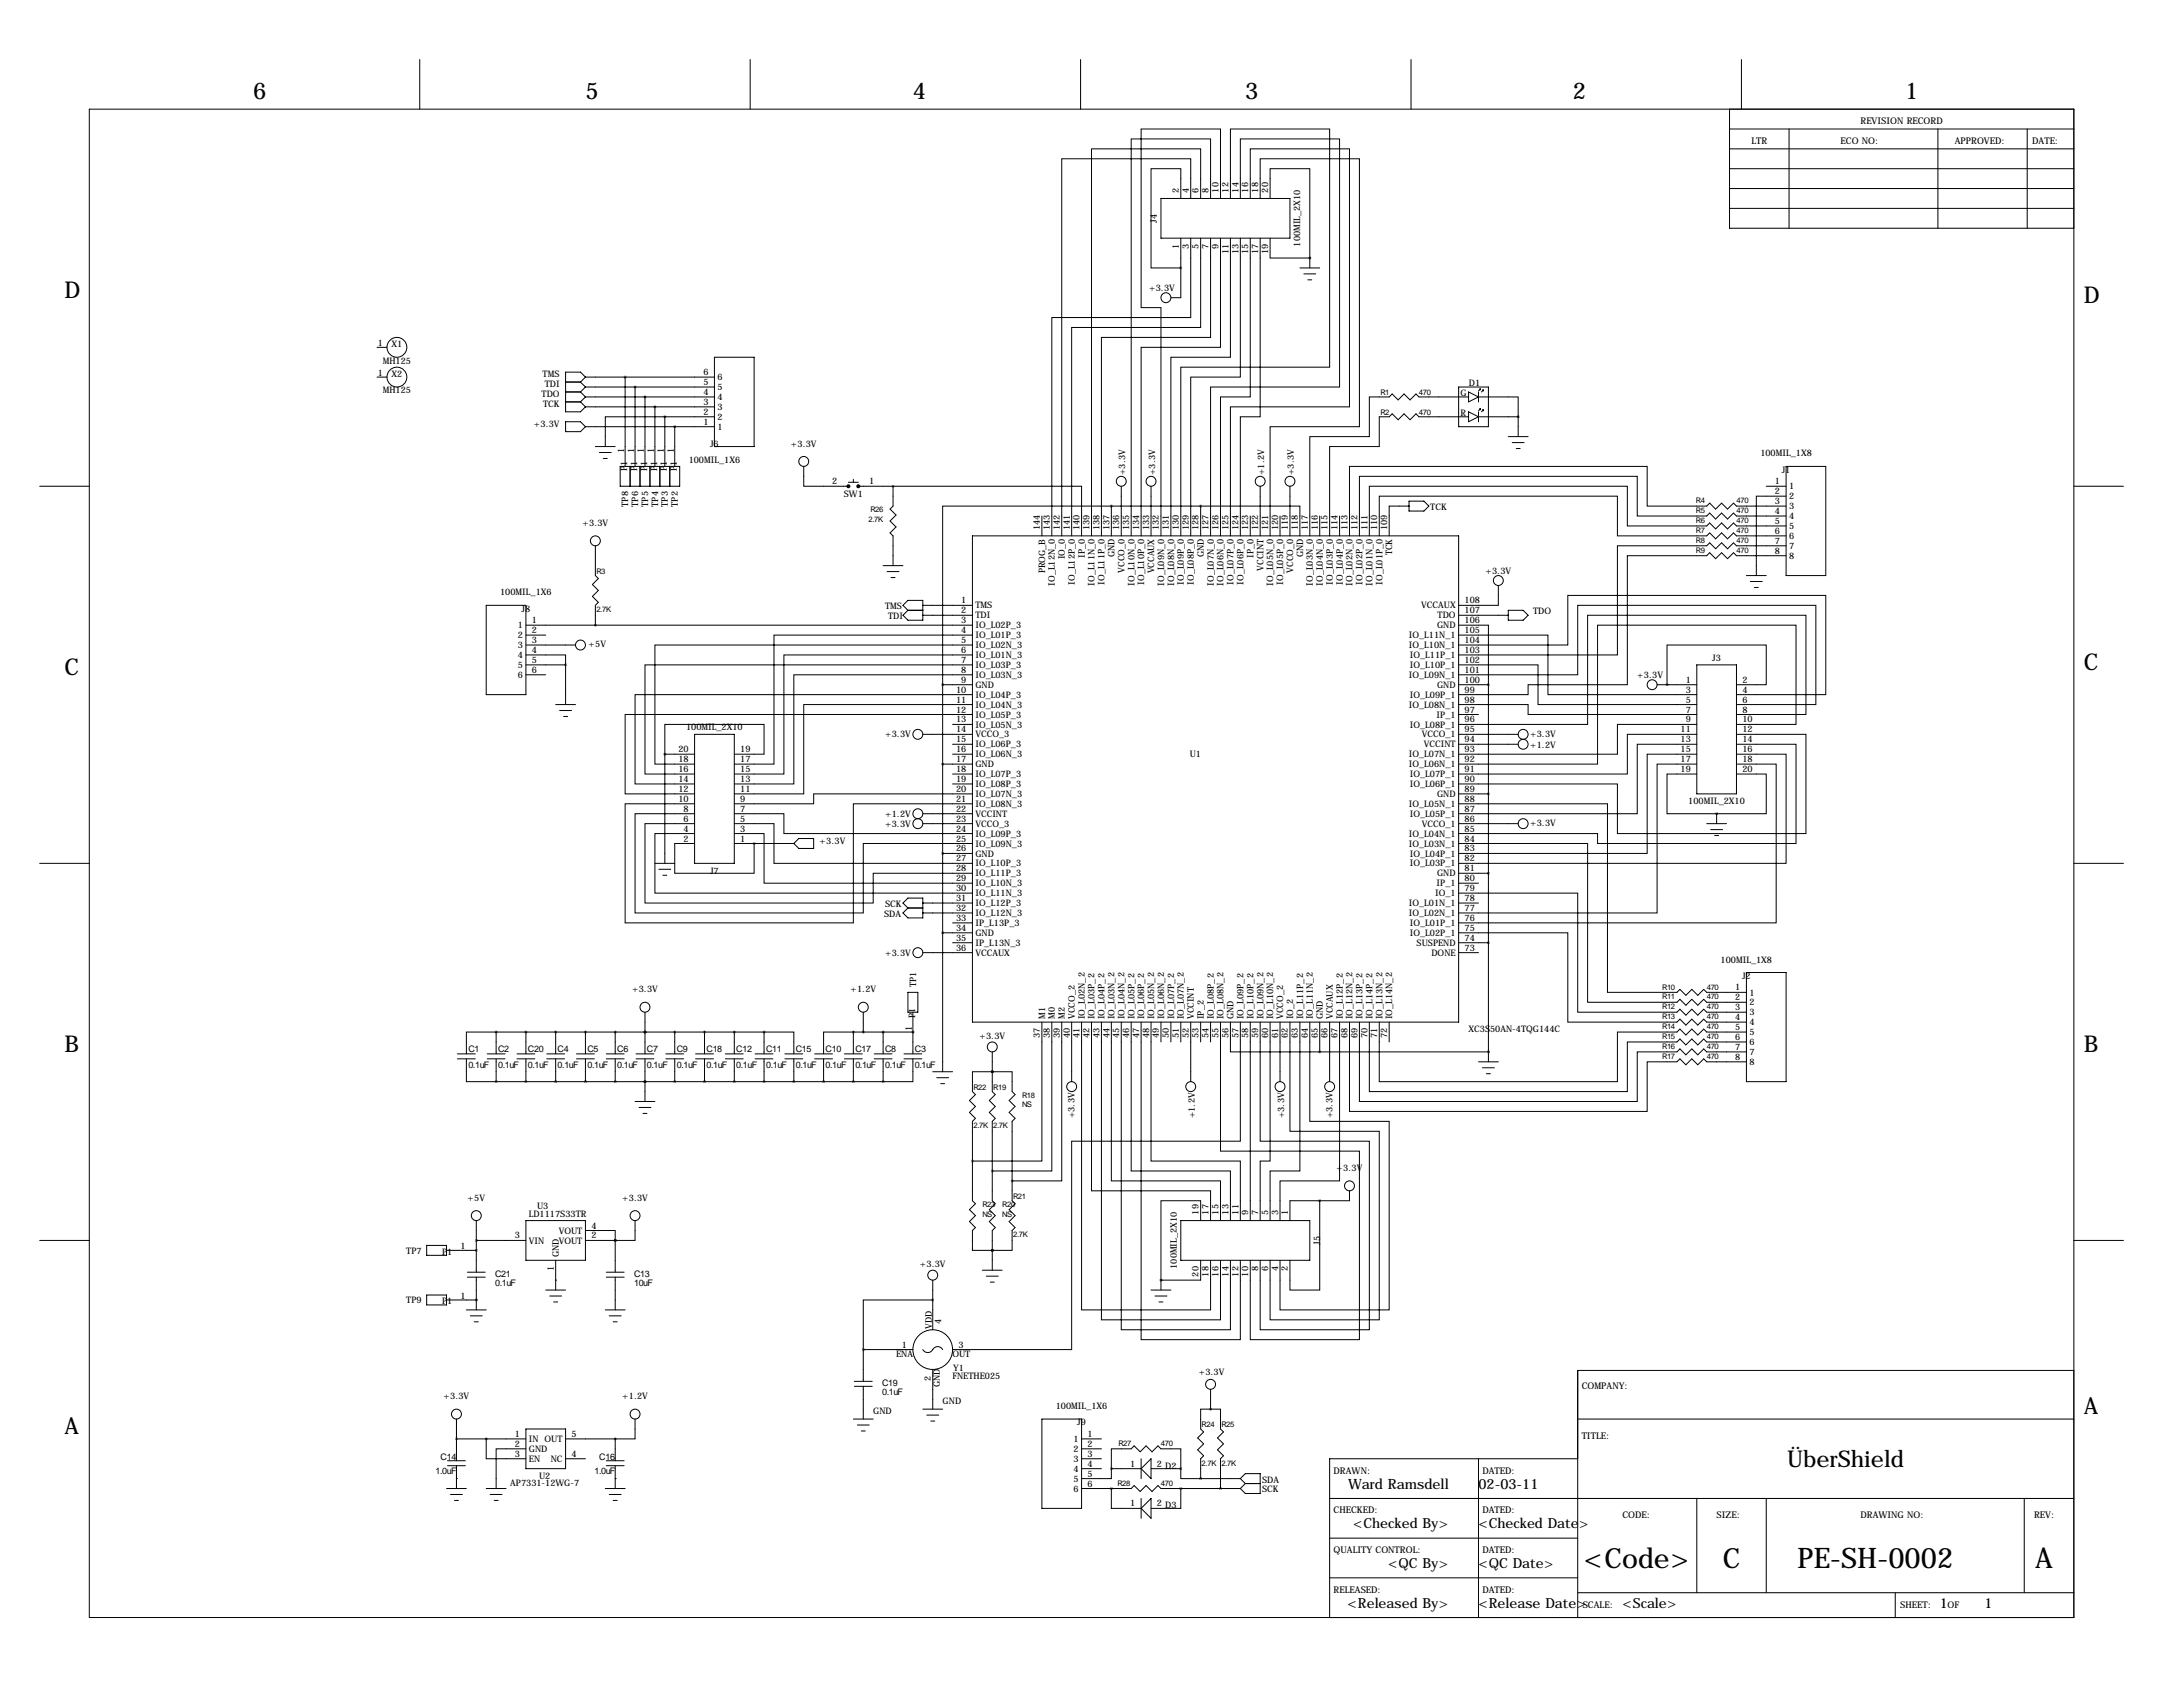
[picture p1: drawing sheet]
<svg xmlns="http://www.w3.org/2000/svg" width="559mm" height="432mm" viewBox="0 0 559 432" stroke-linecap="round" stroke-linejoin="round" font-family="sans-serif">
<defs><g id="words">
<g font-size="7.3">
<text x="460.1" y="401.3">PE-SH-0002</text>
<text x="521" y="401.3">A</text>
</g>
<g font-size="7.1">
<text x="405.4" y="401.3">&lt;Code&gt;</text>
<text x="441" y="401.3">C</text>
</g>
<g font-size="5.9">
<text x="64.8" y="25.4">6</text>
<text x="149.9" y="25.4">5</text>
<text x="233.7" y="25.4">4</text>
<text x="318.8" y="25.4">3</text>
<text x="402.6" y="25.4">2</text>
<text x="487.7" y="25.4">1</text>
<text x="16.5" y="76.2">D</text>
<text x="533.4" y="77.5">D</text>
<text x="16.5" y="172.7">C</text>
<text x="533.4" y="171.5">C</text>
<text x="16.5" y="269.2">B</text>
<text x="533.4" y="269.2">B</text>
<text x="533.4" y="361.9">A</text>
<text x="16.5" y="367">A</text>
<text x="457.5" y="375.5">ÜberShield</text>
</g>
<g font-size="3.6">
<text x="345.1" y="381">Ward Ramsdell</text>
<text x="378.5" y="381">02-03-11</text>
<text x="346.4" y="391.1">&lt;Checked By&gt;</text>
<text x="378.5" y="391.1">&lt;Checked Date&gt;</text>
<text x="355.4" y="401.3">&lt;QC By&gt;</text>
<text x="378.5" y="401.3">&lt;QC Date&gt;</text>
<text x="345" y="411.5">&lt;Released By&gt;</text>
<text x="378.5" y="411.5">&lt;Release Date&gt;</text>
<text x="415.3" y="411.5">&lt;Scale&gt;</text>
<text x="496.6" y="411.5">1</text>
<text x="508" y="411.5">1</text>
</g>
<g font-size="2.4">
<text x="476.2" y="31.8">REVISION RECORD</text>
<text x="448.3" y="36.8">LTR</text>
<text x="471.2" y="36.8">ECO NO:</text>
<text x="500.4" y="36.8">APPROVED:</text>
<text x="520.2" y="36.8">DATE:</text>
<text x="404.9" y="355.6">COMPANY:</text>
<text x="404.9" y="368.3">TITLE:</text>
<text x="341.4" y="377.2">DRAWN:</text>
<text x="379.5" y="377.2">DATED:</text>
<text x="341.4" y="387.3">CHECKED:</text>
<text x="379.5" y="387.3">DATED:</text>
<text x="415.3" y="388.6">CODE:</text>
<text x="439.4" y="388.6">SIZE:</text>
<text x="476.2" y="388.6">DRAWING NO:</text>
<text x="520.7" y="388.6">REV:</text>
<text x="341.4" y="397.5">QUALITY CONTROL:</text>
<text x="379.5" y="397.5">DATED:</text>
<text x="341.4" y="407.7">RELEASED:</text>
<text x="379.5" y="407.7">DATED:</text>
<text x="405.1" y="411.5">SCALE:</text>
<text x="486.4" y="411.5">SHEET:</text>
<text x="498.5" y="411.5">OF</text>
</g>
<g font-size="2.3">
<text x="301.8" y="49.3" transform="rotate(-90 301.8 49.3)">2</text>
<text x="304.3" y="49.3" transform="rotate(-90 304.3 49.3)">4</text>
<text x="306.8" y="49.3" transform="rotate(-90 306.8 49.3)">6</text>
<text x="309.4" y="49.3" transform="rotate(-90 309.4 49.3)">8</text>
<text x="311.9" y="49.3" transform="rotate(-90 311.9 49.3)">10</text>
<text x="314.5" y="49.3" transform="rotate(-90 314.5 49.3)">12</text>
<text x="317" y="49.3" transform="rotate(-90 317 49.3)">14</text>
<text x="319.5" y="49.3" transform="rotate(-90 319.5 49.3)">16</text>
<text x="322.1" y="49.3" transform="rotate(-90 322.1 49.3)">18</text>
<text x="324.6" y="49.3" transform="rotate(-90 324.6 49.3)">20</text>
<text x="296.2" y="57" transform="rotate(-90 296.2 57)">J4</text>
<text x="301.8" y="63.8" transform="rotate(-90 301.8 63.8)">1</text>
<text x="304.3" y="63.8" transform="rotate(-90 304.3 63.8)">3</text>
<text x="306.8" y="63.8" transform="rotate(-90 306.8 63.8)">5</text>
<text x="309.4" y="63.8" transform="rotate(-90 309.4 63.8)">7</text>
<text x="311.9" y="63.8" transform="rotate(-90 311.9 63.8)">9</text>
<text x="314.5" y="65.1" transform="rotate(-90 314.5 65.1)">11</text>
<text x="317" y="65.1" transform="rotate(-90 317 65.1)">13</text>
<text x="319.5" y="65.1" transform="rotate(-90 319.5 65.1)">15</text>
<text x="322.1" y="65.1" transform="rotate(-90 322.1 65.1)">17</text>
<text x="324.6" y="65.1" transform="rotate(-90 324.6 65.1)">19</text>
<text x="332.8" y="63.1" transform="rotate(-90 332.8 63.1)">100MIL_2X10</text>
<text x="294.1" y="74.4">+3.3V</text>
<text x="96.7" y="88.6">1</text>
<text x="100.2" y="88.9">X1</text>
<text x="98" y="93.1">MH125</text>
<text x="96.7" y="96.3">1</text>
<text x="98" y="100.7">MH125</text>
<text x="100.2" y="96.5">X2</text>
<text x="138.6" y="101.6">TDO</text>
<text x="138.9" y="96.5">TMS</text>
<text x="139.4" y="99.1">TDI</text>
<text x="180" y="101.1">4</text>
<text x="180" y="98.6">5</text>
<text x="180" y="96">6</text>
<text x="183.6" y="99.9">5</text>
<text x="183.6" y="97.3">6</text>
<text x="373.9" y="101.3">G</text>
<text x="376" y="98.8">D1</text>
<text x="139" y="104.1">TCK</text>
<text x="180" y="106.2">2</text>
<text x="180" y="103.6">3</text>
<text x="183.6" y="107.5">2</text>
<text x="183.6" y="104.9">3</text>
<text x="183.6" y="102.4">4</text>
<text x="373.9" y="106.4">R</text>
<text x="136.7" y="109.2">+3.3V</text>
<text x="180" y="108.7">1</text>
<text x="183.6" y="110">1</text>
<text x="159.8" y="115.8" transform="rotate(-90 159.8 115.8)">1</text>
<text x="162.3" y="115.8" transform="rotate(-90 162.3 115.8)">1</text>
<text x="164.8" y="115.8" transform="rotate(-90 164.8 115.8)">1</text>
<text x="167.4" y="115.8" transform="rotate(-90 167.4 115.8)">1</text>
<text x="169.9" y="115.8" transform="rotate(-90 169.9 115.8)">1</text>
<text x="172.5" y="115.8" transform="rotate(-90 172.5 115.8)">1</text>
<text x="176.3" y="118.5">100MIL_1X6</text>
<text x="181.8" y="114.3">J6</text>
<text x="202.4" y="114.3">+3.3V</text>
<text x="450.6" y="116.8">100MIL_1X8</text>
<text x="160.6" y="120.5" transform="rotate(-90 160.6 120.5)">P1</text>
<text x="163.1" y="120.5" transform="rotate(-90 163.1 120.5)">P1</text>
<text x="165.7" y="120.5" transform="rotate(-90 165.7 120.5)">P1</text>
<text x="168.2" y="120.5" transform="rotate(-90 168.2 120.5)">P1</text>
<text x="170.7" y="120.5" transform="rotate(-90 170.7 120.5)">P1</text>
<text x="173.3" y="120.5" transform="rotate(-90 173.3 120.5)">P1</text>
<text x="213.1" y="124">2</text>
<text x="222.5" y="124">1</text>
<text x="288" y="121.7" transform="rotate(-90 288 121.7)">+3.3V</text>
<text x="295.7" y="121.7" transform="rotate(-90 295.7 121.7)">+3.3V</text>
<text x="323.6" y="121.7" transform="rotate(-90 323.6 121.7)">+1.2V</text>
<text x="331.2" y="121.7" transform="rotate(-90 331.2 121.7)">+3.3V</text>
<text x="454.4" y="124">1</text>
<text x="456.1" y="121">J1</text>
<text x="458" y="125.3">1</text>
<text x="160.8" y="129.7" transform="rotate(-90 160.8 129.7)">TP8</text>
<text x="163.4" y="129.7" transform="rotate(-90 163.4 129.7)">TP6</text>
<text x="165.9" y="129.7" transform="rotate(-90 165.9 129.7)">TP5</text>
<text x="168.4" y="129.7" transform="rotate(-90 168.4 129.7)">TP4</text>
<text x="171" y="129.7" transform="rotate(-90 171 129.7)">TP3</text>
<text x="173.5" y="129.7" transform="rotate(-90 173.5 129.7)">TP2</text>
<text x="216" y="127.3">SW1</text>
<text x="366.1" y="130.6">TCK</text>
<text x="454.4" y="126.5">2</text>
<text x="454.4" y="129">3</text>
<text x="454.4" y="131.6">4</text>
<text x="458" y="127.8">2</text>
<text x="458" y="130.3">3</text>
<text x="149.1" y="134.6">+3.3V</text>
<text x="266.2" y="135.6" transform="rotate(-90 266.2 135.6)">144</text>
<text x="268.7" y="135.6" transform="rotate(-90 268.7 135.6)">143</text>
<text x="271.3" y="135.6" transform="rotate(-90 271.3 135.6)">142</text>
<text x="273.8" y="135.6" transform="rotate(-90 273.8 135.6)">141</text>
<text x="276.4" y="135.6" transform="rotate(-90 276.4 135.6)">140</text>
<text x="278.9" y="135.6" transform="rotate(-90 278.9 135.6)">139</text>
<text x="281.4" y="135.6" transform="rotate(-90 281.4 135.6)">138</text>
<text x="284" y="135.6" transform="rotate(-90 284 135.6)">137</text>
<text x="286.5" y="135.6" transform="rotate(-90 286.5 135.6)">136</text>
<text x="289.1" y="135.6" transform="rotate(-90 289.1 135.6)">135</text>
<text x="291.6" y="135.6" transform="rotate(-90 291.6 135.6)">134</text>
<text x="294.1" y="135.6" transform="rotate(-90 294.1 135.6)">133</text>
<text x="296.7" y="135.6" transform="rotate(-90 296.7 135.6)">132</text>
<text x="299.2" y="135.6" transform="rotate(-90 299.2 135.6)">131</text>
<text x="301.8" y="135.6" transform="rotate(-90 301.8 135.6)">130</text>
<text x="304.3" y="135.6" transform="rotate(-90 304.3 135.6)">129</text>
<text x="306.8" y="135.6" transform="rotate(-90 306.8 135.6)">128</text>
<text x="309.4" y="135.6" transform="rotate(-90 309.4 135.6)">127</text>
<text x="311.9" y="135.6" transform="rotate(-90 311.9 135.6)">126</text>
<text x="314.5" y="135.6" transform="rotate(-90 314.5 135.6)">125</text>
<text x="317" y="135.6" transform="rotate(-90 317 135.6)">124</text>
<text x="319.5" y="135.6" transform="rotate(-90 319.5 135.6)">123</text>
<text x="322.1" y="135.6" transform="rotate(-90 322.1 135.6)">122</text>
<text x="324.6" y="135.6" transform="rotate(-90 324.6 135.6)">121</text>
<text x="327.2" y="135.6" transform="rotate(-90 327.2 135.6)">120</text>
<text x="329.7" y="135.6" transform="rotate(-90 329.7 135.6)">119</text>
<text x="332.2" y="135.6" transform="rotate(-90 332.2 135.6)">118</text>
<text x="334.8" y="135.6" transform="rotate(-90 334.8 135.6)">117</text>
<text x="337.3" y="135.6" transform="rotate(-90 337.3 135.6)">116</text>
<text x="339.9" y="135.6" transform="rotate(-90 339.9 135.6)">115</text>
<text x="342.4" y="135.6" transform="rotate(-90 342.4 135.6)">114</text>
<text x="344.9" y="135.6" transform="rotate(-90 344.9 135.6)">113</text>
<text x="347.5" y="135.6" transform="rotate(-90 347.5 135.6)">112</text>
<text x="350" y="135.6" transform="rotate(-90 350 135.6)">111</text>
<text x="352.6" y="135.6" transform="rotate(-90 352.6 135.6)">110</text>
<text x="355.1" y="135.6" transform="rotate(-90 355.1 135.6)">109</text>
<text x="454.4" y="134.1">5</text>
<text x="454.4" y="136.7">6</text>
<text x="458" y="132.9">4</text>
<text x="458" y="135.4">5</text>
<text x="458" y="138">6</text>
<text x="272.6" y="143.2" transform="rotate(-90 272.6 143.2)">IO_0</text>
<text x="277.7" y="142.8" transform="rotate(-90 277.7 142.8)">IP_0</text>
<text x="285.3" y="142.7" transform="rotate(-90 285.3 142.7)">GND</text>
<text x="308.1" y="142.7" transform="rotate(-90 308.1 142.7)">GND</text>
<text x="320.8" y="142.8" transform="rotate(-90 320.8 142.8)">IP_0</text>
<text x="333.5" y="142.7" transform="rotate(-90 333.5 142.7)">GND</text>
<text x="356.4" y="142.1" transform="rotate(-90 356.4 142.1)">TCK</text>
<text x="454.4" y="139.2">7</text>
<text x="454.4" y="141.7">8</text>
<text x="458" y="140.5">7</text>
<text x="458" y="143">8</text>
<text x="267.5" y="146.7" transform="rotate(-90 267.5 146.7)">PROG_B</text>
<text x="270" y="149.9" transform="rotate(-90 270 149.9)">IO_L12N_0</text>
<text x="275.1" y="149.6" transform="rotate(-90 275.1 149.6)">IO_L12P_0</text>
<text x="280.2" y="149.9" transform="rotate(-90 280.2 149.9)">IO_L11N_0</text>
<text x="282.7" y="149.6" transform="rotate(-90 282.7 149.6)">IO_L11P_0</text>
<text x="287.8" y="146.6" transform="rotate(-90 287.8 146.6)">VCCO_0</text>
<text x="290.4" y="149.9" transform="rotate(-90 290.4 149.9)">IO_L10N_0</text>
<text x="292.9" y="149.6" transform="rotate(-90 292.9 149.6)">IO_L10P_0</text>
<text x="295.4" y="146.7" transform="rotate(-90 295.4 146.7)">VCCAUX</text>
<text x="298" y="149.9" transform="rotate(-90 298 149.9)">IO_L09N_0</text>
<text x="300.5" y="149.9" transform="rotate(-90 300.5 149.9)">IO_L08N_0</text>
<text x="303.1" y="149.6" transform="rotate(-90 303.1 149.6)">IO_L09P_0</text>
<text x="305.6" y="149.6" transform="rotate(-90 305.6 149.6)">IO_L08P_0</text>
<text x="310.7" y="149.9" transform="rotate(-90 310.7 149.9)">IO_L07N_0</text>
<text x="313.2" y="149.9" transform="rotate(-90 313.2 149.9)">IO_L06N_0</text>
<text x="315.8" y="149.6" transform="rotate(-90 315.8 149.6)">IO_L07P_0</text>
<text x="318.3" y="149.6" transform="rotate(-90 318.3 149.6)">IO_L06P_0</text>
<text x="323.4" y="146.1" transform="rotate(-90 323.4 146.1)">VCCINT</text>
<text x="325.9" y="149.9" transform="rotate(-90 325.9 149.9)">IO_L05N_0</text>
<text x="328.5" y="149.6" transform="rotate(-90 328.5 149.6)">IO_L05P_0</text>
<text x="331" y="146.6" transform="rotate(-90 331 146.6)">VCCO_0</text>
<text x="336.1" y="149.9" transform="rotate(-90 336.1 149.9)">IO_L03N_0</text>
<text x="338.6" y="149.9" transform="rotate(-90 338.6 149.9)">IO_L04N_0</text>
<text x="341.2" y="149.6" transform="rotate(-90 341.2 149.6)">IO_L03P_0</text>
<text x="343.7" y="149.6" transform="rotate(-90 343.7 149.6)">IO_L04P_0</text>
<text x="346.2" y="149.9" transform="rotate(-90 346.2 149.9)">IO_L02N_0</text>
<text x="348.8" y="149.6" transform="rotate(-90 348.8 149.6)">IO_L02P_0</text>
<text x="351.3" y="149.9" transform="rotate(-90 351.3 149.9)">IO_L01N_0</text>
<text x="353.9" y="149.6" transform="rotate(-90 353.9 149.6)">IO_L01P_0</text>
<text x="380.2" y="146.8">+3.3V</text>
<text x="128" y="152.4">100MIL_1X6</text>
<text x="226.6" y="156">TMS</text>
<text x="246.1" y="154.4">1</text>
<text x="249.7" y="155.7">TMS</text>
<text x="363.8" y="155.7">VCCAUX</text>
<text x="374.9" y="154.4">108</text>
<text x="132.5" y="160.8">1</text>
<text x="133.5" y="156.6">J8</text>
<text x="136.1" y="159.5">1</text>
<text x="227.3" y="158.5">TDI</text>
<text x="246.1" y="157">2</text>
<text x="246.1" y="159.5">3</text>
<text x="249.7" y="158.3">TDI</text>
<text x="249.7" y="160.8">IO_L02P_3</text>
<text x="367.9" y="160.8">GND</text>
<text x="368" y="158.3">TDO</text>
<text x="374.9" y="157">107</text>
<text x="374.9" y="159.5">106</text>
<text x="392.4" y="157.2">TDO</text>
<text x="132.5" y="163.4">2</text>
<text x="132.5" y="165.9">3</text>
<text x="136.1" y="162.1">2</text>
<text x="136.1" y="164.6">3</text>
<text x="136.1" y="167.1">4</text>
<text x="150.7" y="165.6">+5V</text>
<text x="246.1" y="162.1">4</text>
<text x="246.1" y="164.6">5</text>
<text x="246.1" y="167.1">6</text>
<text x="249.7" y="163.4">IO_L01P_3</text>
<text x="249.7" y="165.9">IO_L02N_3</text>
<text x="360.6" y="163.4">IO_L11N_1</text>
<text x="360.6" y="165.9">IO_L10N_1</text>
<text x="374.9" y="162.1">105</text>
<text x="374.9" y="164.6">104</text>
<text x="374.9" y="167.1">103</text>
<text x="132.5" y="168.4">4</text>
<text x="132.5" y="171">5</text>
<text x="132.5" y="173.5">6</text>
<text x="136.1" y="169.7">5</text>
<text x="136.1" y="172.2">6</text>
<text x="246.1" y="169.7">7</text>
<text x="246.1" y="172.2">8</text>
<text x="249.7" y="168.4">IO_L01N_3</text>
<text x="249.7" y="171">IO_L03P_3</text>
<text x="249.7" y="173.5">IO_L03N_3</text>
<text x="360.6" y="173.5">IO_L09N_1</text>
<text x="360.9" y="168.4">IO_L11P_1</text>
<text x="360.9" y="171">IO_L10P_1</text>
<text x="374.9" y="169.7">102</text>
<text x="374.9" y="172.2">101</text>
<text x="419.1" y="173.5">+3.3V</text>
<text x="438.3" y="169.2">J3</text>
<text x="244.8" y="177.3">10</text>
<text x="244.8" y="179.8">11</text>
<text x="246.1" y="174.8">9</text>
<text x="249.7" y="176.1">GND</text>
<text x="249.7" y="178.6">IO_L04P_3</text>
<text x="360.9" y="178.6">IO_L09P_1</text>
<text x="367.9" y="176.1">GND</text>
<text x="374.9" y="174.8">100</text>
<text x="374.9" y="177.3">99</text>
<text x="374.9" y="179.8">98</text>
<text x="431.5" y="174.8">1</text>
<text x="431.5" y="177.3">3</text>
<text x="431.5" y="179.8">5</text>
<text x="446" y="174.8">2</text>
<text x="446" y="177.3">4</text>
<text x="446" y="179.8">6</text>
<text x="244.8" y="182.4">12</text>
<text x="244.8" y="184.9">13</text>
<text x="249.7" y="181.1">IO_L04N_3</text>
<text x="249.7" y="183.7">IO_L05P_3</text>
<text x="360.6" y="181.1">IO_L08N_1</text>
<text x="367.7" y="183.7">IP_1</text>
<text x="374.9" y="182.4">97</text>
<text x="374.9" y="184.9">96</text>
<text x="431.5" y="182.4">7</text>
<text x="431.5" y="184.9">9</text>
<text x="446" y="182.4">8</text>
<text x="446" y="184.9">10</text>
<text x="175.6" y="186.9">100MIL_2X10</text>
<text x="226.6" y="188.7">+3.3V</text>
<text x="244.8" y="187.5">14</text>
<text x="244.8" y="190">15</text>
<text x="249.7" y="186.2">IO_L05N_3</text>
<text x="249.7" y="188.8">VCCO_3</text>
<text x="249.7" y="191.3">IO_L06P_3</text>
<text x="360.9" y="186.2">IO_L08P_1</text>
<text x="363.9" y="188.8">VCCO_1</text>
<text x="364.5" y="191.3">VCCINT</text>
<text x="374.9" y="187.5">95</text>
<text x="374.9" y="190">94</text>
<text x="391.7" y="188.7">+3.3V</text>
<text x="391.7" y="191.5">+1.2V</text>
<text x="430.2" y="187.5">11</text>
<text x="430.2" y="190">13</text>
<text x="446" y="187.5">12</text>
<text x="446" y="190">14</text>
<text x="173.6" y="197.6">16</text>
<text x="173.6" y="195.1">18</text>
<text x="173.6" y="192.5">20</text>
<text x="189.5" y="197.6">15</text>
<text x="189.5" y="195.1">17</text>
<text x="189.5" y="192.5">19</text>
<text x="244.8" y="192.5">16</text>
<text x="244.8" y="195.1">17</text>
<text x="244.8" y="197.6">18</text>
<text x="249.7" y="193.8">IO_L06N_3</text>
<text x="249.7" y="196.4">GND</text>
<text x="304.5" y="193.8">U1</text>
<text x="360.6" y="193.8">IO_L07N_1</text>
<text x="360.6" y="196.4">IO_L06N_1</text>
<text x="374.9" y="192.5">93</text>
<text x="374.9" y="195.1">92</text>
<text x="374.9" y="197.6">91</text>
<text x="430.2" y="192.5">15</text>
<text x="430.2" y="195.1">17</text>
<text x="430.2" y="197.6">19</text>
<text x="446" y="192.5">16</text>
<text x="446" y="195.1">18</text>
<text x="446" y="197.6">20</text>
<text x="173.6" y="202.7">12</text>
<text x="173.6" y="200.2">14</text>
<text x="189.5" y="202.7">11</text>
<text x="189.5" y="200.2">13</text>
<text x="244.8" y="200.2">19</text>
<text x="244.8" y="202.7">20</text>
<text x="249.7" y="198.9">IO_L07P_3</text>
<text x="249.7" y="201.5">IO_L08P_3</text>
<text x="360.9" y="198.9">IO_L07P_1</text>
<text x="360.9" y="201.5">IO_L06P_1</text>
<text x="374.9" y="200.2">90</text>
<text x="374.9" y="202.7">89</text>
<text x="173.6" y="205.2">10</text>
<text x="175" y="207.8">8</text>
<text x="189.5" y="207.8">7</text>
<text x="189.5" y="205.2">9</text>
<text x="226.6" y="209">+1.2V</text>
<text x="244.8" y="205.2">21</text>
<text x="244.8" y="207.8">22</text>
<text x="249.7" y="204">IO_L07N_3</text>
<text x="249.7" y="206.5">IO_L08N_3</text>
<text x="249.7" y="209.1">VCCINT</text>
<text x="360.6" y="206.5">IO_L05N_1</text>
<text x="360.9" y="209.1">IO_L05P_1</text>
<text x="367.9" y="204">GND</text>
<text x="374.9" y="205.2">88</text>
<text x="374.9" y="207.8">87</text>
<text x="432.2" y="205.8">100MIL_2X10</text>
<text x="175" y="215.4">2</text>
<text x="175" y="212.9">4</text>
<text x="175" y="210.3">6</text>
<text x="189.5" y="215.4">1</text>
<text x="189.5" y="212.9">3</text>
<text x="189.5" y="210.3">5</text>
<text x="209.8" y="215.9">+3.3V</text>
<text x="226.6" y="211.6">+3.3V</text>
<text x="244.8" y="210.3">23</text>
<text x="244.8" y="212.9">24</text>
<text x="244.8" y="215.4">25</text>
<text x="249.7" y="211.6">VCCO_3</text>
<text x="249.7" y="214.2">IO_L09P_3</text>
<text x="360.6" y="214.2">IO_L04N_1</text>
<text x="363.9" y="211.6">VCCO_1</text>
<text x="374.9" y="210.3">86</text>
<text x="374.9" y="212.9">85</text>
<text x="374.9" y="215.4">84</text>
<text x="391.7" y="211.4">+3.3V</text>
<text x="244.8" y="217.9">26</text>
<text x="244.8" y="220.5">27</text>
<text x="249.7" y="216.7">IO_L09N_3</text>
<text x="249.7" y="219.2">GND</text>
<text x="249.7" y="221.8">IO_L10P_3</text>
<text x="360.6" y="216.7">IO_L03N_1</text>
<text x="360.9" y="219.2">IO_L04P_1</text>
<text x="360.9" y="221.8">IO_L03P_1</text>
<text x="374.9" y="217.9">83</text>
<text x="374.9" y="220.5">82</text>
<text x="181.8" y="223.6">J7</text>
<text x="244.8" y="223">28</text>
<text x="244.8" y="225.6">29</text>
<text x="249.7" y="224.3">IO_L11P_3</text>
<text x="249.7" y="226.9">IO_L10N_3</text>
<text x="367.7" y="226.9">IP_1</text>
<text x="367.9" y="224.3">GND</text>
<text x="374.9" y="223">81</text>
<text x="374.9" y="225.6">80</text>
<text x="226.6" y="232.2">SCK</text>
<text x="244.8" y="228.1">30</text>
<text x="244.8" y="230.6">31</text>
<text x="244.8" y="233.2">32</text>
<text x="249.7" y="229.4">IO_L11N_3</text>
<text x="249.7" y="231.9">IO_L12P_3</text>
<text x="360.6" y="231.9">IO_L01N_1</text>
<text x="367.3" y="229.4">IO_1</text>
<text x="374.9" y="228.1">79</text>
<text x="374.9" y="230.6">78</text>
<text x="374.9" y="233.2">77</text>
<text x="226.3" y="234.7">SDA</text>
<text x="244.8" y="235.7">33</text>
<text x="244.8" y="238.3">34</text>
<text x="249.7" y="234.5">IO_L12N_3</text>
<text x="249.7" y="237">IP_L13P_3</text>
<text x="249.7" y="239.6">GND</text>
<text x="360.6" y="234.5">IO_L02N_1</text>
<text x="360.9" y="237">IO_L01P_1</text>
<text x="360.9" y="239.6">IO_L02P_1</text>
<text x="374.9" y="235.7">76</text>
<text x="374.9" y="238.3">75</text>
<text x="226.6" y="244.6">+3.3V</text>
<text x="244.8" y="240.8">35</text>
<text x="244.8" y="243.3">36</text>
<text x="249.7" y="242.1">IP_L13N_3</text>
<text x="249.7" y="244.6">VCCAUX</text>
<text x="362.6" y="242.1">SUSPEND</text>
<text x="366.4" y="244.6">DONE</text>
<text x="374.9" y="240.8">74</text>
<text x="374.9" y="243.3">73</text>
<text x="440.5" y="246.4">100MIL_1X8</text>
<text x="445.9" y="250.5">J2</text>
<text x="161.8" y="254">+3.3V</text>
<text x="217.7" y="254">+1.2V</text>
<text x="234.5" y="252.7" transform="rotate(-90 234.5 252.7)">TP1</text>
<text x="444.2" y="253.5">1</text>
<text x="444.2" y="256">2</text>
<text x="447.8" y="254.8">1</text>
<text x="447.8" y="257.3">2</text>
<text x="233.4" y="264" transform="rotate(-90 233.4 264)">1</text>
<text x="234.2" y="260.6" transform="rotate(-90 234.2 260.6)">P1</text>
<text x="267.5" y="260.9" transform="rotate(-90 267.5 260.9)">M1</text>
<text x="270" y="260.9" transform="rotate(-90 270 260.9)">M0</text>
<text x="272.6" y="260.9" transform="rotate(-90 272.6 260.9)">M2</text>
<text x="275.1" y="260.9" transform="rotate(-90 275.1 260.9)">VCCO_2</text>
<text x="277.7" y="260.9" transform="rotate(-90 277.7 260.9)">IO_L02N_2</text>
<text x="280.2" y="260.9" transform="rotate(-90 280.2 260.9)">IO_L03P_2</text>
<text x="282.7" y="260.9" transform="rotate(-90 282.7 260.9)">IO_L04P_2</text>
<text x="285.3" y="260.9" transform="rotate(-90 285.3 260.9)">IO_L03N_2</text>
<text x="287.8" y="260.9" transform="rotate(-90 287.8 260.9)">IO_L04N_2</text>
<text x="290.4" y="260.9" transform="rotate(-90 290.4 260.9)">IO_L05P_2</text>
<text x="292.9" y="260.9" transform="rotate(-90 292.9 260.9)">IO_L06P_2</text>
<text x="295.4" y="260.9" transform="rotate(-90 295.4 260.9)">IO_L05N_2</text>
<text x="298" y="260.9" transform="rotate(-90 298 260.9)">IO_L06N_2</text>
<text x="300.5" y="260.9" transform="rotate(-90 300.5 260.9)">IO_L07P_2</text>
<text x="303.1" y="260.9" transform="rotate(-90 303.1 260.9)">IO_L07N_2</text>
<text x="305.6" y="260.9" transform="rotate(-90 305.6 260.9)">VCCINT</text>
<text x="308.1" y="260.9" transform="rotate(-90 308.1 260.9)">IP_2</text>
<text x="310.7" y="260.9" transform="rotate(-90 310.7 260.9)">IO_L08P_2</text>
<text x="313.2" y="260.9" transform="rotate(-90 313.2 260.9)">IO_L08N_2</text>
<text x="315.8" y="260.9" transform="rotate(-90 315.8 260.9)">GND</text>
<text x="318.3" y="260.9" transform="rotate(-90 318.3 260.9)">IO_L09P_2</text>
<text x="320.8" y="260.9" transform="rotate(-90 320.8 260.9)">IO_L10P_2</text>
<text x="323.4" y="260.9" transform="rotate(-90 323.4 260.9)">IO_L09N_2</text>
<text x="325.9" y="260.9" transform="rotate(-90 325.9 260.9)">IO_L10N_2</text>
<text x="328.5" y="260.9" transform="rotate(-90 328.5 260.9)">VCCO_2</text>
<text x="331" y="260.9" transform="rotate(-90 331 260.9)">IO_2</text>
<text x="333.5" y="260.9" transform="rotate(-90 333.5 260.9)">IO_L11P_2</text>
<text x="336.1" y="260.9" transform="rotate(-90 336.1 260.9)">IO_L11N_2</text>
<text x="338.6" y="260.9" transform="rotate(-90 338.6 260.9)">GND</text>
<text x="341.2" y="260.9" transform="rotate(-90 341.2 260.9)">VCCAUX</text>
<text x="343.7" y="260.9" transform="rotate(-90 343.7 260.9)">IO_L12P_2</text>
<text x="346.2" y="260.9" transform="rotate(-90 346.2 260.9)">IO_L12N_2</text>
<text x="348.8" y="260.9" transform="rotate(-90 348.8 260.9)">IO_L13P_2</text>
<text x="351.3" y="260.9" transform="rotate(-90 351.3 260.9)">IO_L14P_2</text>
<text x="353.9" y="260.9" transform="rotate(-90 353.9 260.9)">IO_L13N_2</text>
<text x="356.4" y="260.9" transform="rotate(-90 356.4 260.9)">IO_L14N_2</text>
<text x="444.2" y="258.6">3</text>
<text x="444.2" y="261.1">4</text>
<text x="444.2" y="263.7">5</text>
<text x="447.8" y="259.9">3</text>
<text x="447.8" y="262.4">4</text>
<text x="119.9" y="269.2">C1</text>
<text x="127.5" y="269.2">C2</text>
<text x="135.1" y="269.2">C20</text>
<text x="142.7" y="269.2">C4</text>
<text x="150.4" y="269.2">C5</text>
<text x="158" y="269.2">C6</text>
<text x="165.6" y="269.2">C7</text>
<text x="173.2" y="269.2">C9</text>
<text x="180.8" y="269.2">C18</text>
<text x="188.5" y="269.2">C12</text>
<text x="196.1" y="269.2">C11</text>
<text x="203.7" y="269.2">C15</text>
<text x="211.3" y="269.2">C10</text>
<text x="218.9" y="269.2">C17</text>
<text x="226.6" y="269.2">C8</text>
<text x="234.2" y="269.2">C3</text>
<text x="250.7" y="265.9">+3.3V</text>
<text x="266.2" y="265.8" transform="rotate(-90 266.2 265.8)">37</text>
<text x="268.7" y="265.8" transform="rotate(-90 268.7 265.8)">38</text>
<text x="271.3" y="265.8" transform="rotate(-90 271.3 265.8)">39</text>
<text x="273.8" y="265.8" transform="rotate(-90 273.8 265.8)">40</text>
<text x="276.4" y="265.8" transform="rotate(-90 276.4 265.8)">41</text>
<text x="278.9" y="265.8" transform="rotate(-90 278.9 265.8)">42</text>
<text x="281.4" y="265.8" transform="rotate(-90 281.4 265.8)">43</text>
<text x="284" y="265.8" transform="rotate(-90 284 265.8)">44</text>
<text x="286.5" y="265.8" transform="rotate(-90 286.5 265.8)">45</text>
<text x="289.1" y="265.8" transform="rotate(-90 289.1 265.8)">46</text>
<text x="291.6" y="265.8" transform="rotate(-90 291.6 265.8)">47</text>
<text x="294.1" y="265.8" transform="rotate(-90 294.1 265.8)">48</text>
<text x="296.7" y="265.8" transform="rotate(-90 296.7 265.8)">49</text>
<text x="299.2" y="265.8" transform="rotate(-90 299.2 265.8)">50</text>
<text x="301.8" y="265.8" transform="rotate(-90 301.8 265.8)">51</text>
<text x="304.3" y="265.8" transform="rotate(-90 304.3 265.8)">52</text>
<text x="306.8" y="265.8" transform="rotate(-90 306.8 265.8)">53</text>
<text x="309.4" y="265.8" transform="rotate(-90 309.4 265.8)">54</text>
<text x="311.9" y="265.8" transform="rotate(-90 311.9 265.8)">55</text>
<text x="314.5" y="265.8" transform="rotate(-90 314.5 265.8)">56</text>
<text x="317" y="265.8" transform="rotate(-90 317 265.8)">57</text>
<text x="319.5" y="265.8" transform="rotate(-90 319.5 265.8)">58</text>
<text x="322.1" y="265.8" transform="rotate(-90 322.1 265.8)">59</text>
<text x="324.6" y="265.8" transform="rotate(-90 324.6 265.8)">60</text>
<text x="327.2" y="265.8" transform="rotate(-90 327.2 265.8)">61</text>
<text x="329.7" y="265.8" transform="rotate(-90 329.7 265.8)">62</text>
<text x="332.2" y="265.8" transform="rotate(-90 332.2 265.8)">63</text>
<text x="334.8" y="265.8" transform="rotate(-90 334.8 265.8)">64</text>
<text x="337.3" y="265.8" transform="rotate(-90 337.3 265.8)">65</text>
<text x="339.9" y="265.8" transform="rotate(-90 339.9 265.8)">66</text>
<text x="342.4" y="265.8" transform="rotate(-90 342.4 265.8)">67</text>
<text x="344.9" y="265.8" transform="rotate(-90 344.9 265.8)">68</text>
<text x="347.5" y="265.8" transform="rotate(-90 347.5 265.8)">69</text>
<text x="350" y="265.8" transform="rotate(-90 350 265.8)">70</text>
<text x="352.6" y="265.8" transform="rotate(-90 352.6 265.8)">71</text>
<text x="355.1" y="265.8" transform="rotate(-90 355.1 265.8)">72</text>
<text x="375.9" y="264.2">XC3S50AN-4TQG144C</text>
<text x="444.2" y="266.2">6</text>
<text x="444.2" y="268.7">7</text>
<text x="447.8" y="265">5</text>
<text x="447.8" y="267.5">6</text>
<text x="119.9" y="273.3">0.1uF</text>
<text x="127.5" y="273.3">0.1uF</text>
<text x="135.1" y="273.3">0.1uF</text>
<text x="142.7" y="273.3">0.1uF</text>
<text x="150.4" y="273.3">0.1uF</text>
<text x="158" y="273.3">0.1uF</text>
<text x="165.6" y="273.3">0.1uF</text>
<text x="173.2" y="273.3">0.1uF</text>
<text x="180.8" y="273.3">0.1uF</text>
<text x="188.5" y="273.3">0.1uF</text>
<text x="196.1" y="273.3">0.1uF</text>
<text x="203.7" y="273.3">0.1uF</text>
<text x="211.3" y="273.3">0.1uF</text>
<text x="218.9" y="273.3">0.1uF</text>
<text x="226.6" y="273.3">0.1uF</text>
<text x="234.2" y="273.3">0.1uF</text>
<text x="444.2" y="271.3">8</text>
<text x="447.8" y="270">7</text>
<text x="447.8" y="272.6">8</text>
<text x="275.1" y="286.3" transform="rotate(-90 275.1 286.3)">+3.3V</text>
<text x="305.8" y="286.3" transform="rotate(-90 305.8 286.3)">+1.2V</text>
<text x="328.7" y="286.3" transform="rotate(-90 328.7 286.3)">+3.3V</text>
<text x="341.1" y="286.3" transform="rotate(-90 341.1 286.3)">+3.3V</text>
<text x="342.1" y="299.7">+3.3V</text>
<text x="119.7" y="307.3">+5V</text>
<text x="135.4" y="311.5">LD1117S33TR</text>
<text x="137.5" y="309.4">U3</text>
<text x="159.3" y="307.3">+3.3V</text>
<text x="306.8" y="310.9" transform="rotate(-90 306.8 310.9)">19</text>
<text x="309.4" y="310.9" transform="rotate(-90 309.4 310.9)">17</text>
<text x="311.9" y="310.9" transform="rotate(-90 311.9 310.9)">15</text>
<text x="314.5" y="310.9" transform="rotate(-90 314.5 310.9)">13</text>
<text x="317" y="310.9" transform="rotate(-90 317 310.9)">11</text>
<text x="319.5" y="310.9" transform="rotate(-90 319.5 310.9)">9</text>
<text x="322.1" y="310.9" transform="rotate(-90 322.1 310.9)">7</text>
<text x="324.6" y="310.9" transform="rotate(-90 324.6 310.9)">5</text>
<text x="327.2" y="310.9" transform="rotate(-90 327.2 310.9)">3</text>
<text x="329.7" y="310.9" transform="rotate(-90 329.7 310.9)">1</text>
<text x="131.8" y="317">3</text>
<text x="143" y="315.8">VOUT</text>
<text x="151.4" y="317">2</text>
<text x="151.4" y="314.5">4</text>
<text x="104" y="320.8">TP7</text>
<text x="113.2" y="321.1">P1</text>
<text x="117.9" y="319.8">1</text>
<text x="135.4" y="318.3">VIN</text>
<text x="143" y="318.3">VOUT</text>
<text x="143" y="321.8" transform="rotate(-90 143 321.8)">GND</text>
<text x="337.9" y="318.6" transform="rotate(-90 337.9 318.6)">J5</text>
<text x="126.7" y="326.9">C21</text>
<text x="126.7" y="329.2">0.1uF</text>
<text x="141.7" y="325.4" transform="rotate(-90 141.7 325.4)">1</text>
<text x="162.3" y="326.9">C13</text>
<text x="162.3" y="329.2">10uF</text>
<text x="235.5" y="324.4">+3.3V</text>
<text x="301.2" y="324.7" transform="rotate(-90 301.2 324.7)">100MIL_2X10</text>
<text x="306.8" y="326.7" transform="rotate(-90 306.8 326.7)">20</text>
<text x="309.4" y="326.7" transform="rotate(-90 309.4 326.7)">18</text>
<text x="311.9" y="326.7" transform="rotate(-90 311.9 326.7)">16</text>
<text x="314.5" y="326.7" transform="rotate(-90 314.5 326.7)">14</text>
<text x="317" y="326.7" transform="rotate(-90 317 326.7)">12</text>
<text x="319.5" y="326.7" transform="rotate(-90 319.5 326.7)">10</text>
<text x="322.1" y="325.4" transform="rotate(-90 322.1 325.4)">8</text>
<text x="324.6" y="325.4" transform="rotate(-90 324.6 325.4)">6</text>
<text x="327.2" y="325.4" transform="rotate(-90 327.2 325.4)">4</text>
<text x="329.7" y="325.4" transform="rotate(-90 329.7 325.4)">2</text>
<text x="104" y="333.5">TP9</text>
<text x="113.2" y="333.8">P1</text>
<text x="117.9" y="332.5">1</text>
<text x="238.5" y="340.1" transform="rotate(-90 238.5 340.1)">VDD</text>
<text x="240.9" y="338.8" transform="rotate(-90 240.9 338.8)">4</text>
<text x="229.4" y="347.3">ENA</text>
<text x="230.8" y="344.9">1</text>
<text x="243.8" y="347.3">OUT</text>
<text x="245.4" y="344.9">3</text>
<text x="238.3" y="353.4" transform="rotate(-90 238.3 353.4)">2</text>
<text x="243.8" y="352.9">FNETHE025</text>
<text x="244" y="351">Y1</text>
<text x="306.8" y="352">+3.3V</text>
<text x="113.5" y="358.1">+3.3V</text>
<text x="159.3" y="358.1">+1.2V</text>
<text x="225.8" y="354.8">C19</text>
<text x="225.8" y="357.1">0.1uF</text>
<text x="240.6" y="355.1" transform="rotate(-90 240.6 355.1)">GND</text>
<text x="241.3" y="359.4">GND</text>
<text x="223.5" y="361.9">GND</text>
<text x="270.3" y="360.7">100MIL_1X6</text>
<text x="275.7" y="364.8">J9</text>
<text x="131.8" y="367.8">1</text>
<text x="131.8" y="370.3">2</text>
<text x="135.4" y="369.1">IN OUT</text>
<text x="135.4" y="371.6">GND</text>
<text x="146.3" y="367.8">5</text>
<text x="274.8" y="369.1">1</text>
<text x="274.8" y="371.6">2</text>
<text x="278.4" y="367.8">1</text>
<text x="278.4" y="370.3">2</text>
<text x="111.5" y="377.2">1.0uF</text>
<text x="112.8" y="373.6">C14</text>
<text x="131.8" y="372.9">3</text>
<text x="135.4" y="374.2">EN</text>
<text x="141" y="374.2">NC</text>
<text x="146.3" y="372.9">4</text>
<text x="152.1" y="377.2">1.0uF</text>
<text x="153.4" y="373.6">C16</text>
<text x="274.8" y="374.2">3</text>
<text x="274.8" y="376.7">4</text>
<text x="278.4" y="372.9">3</text>
<text x="278.4" y="375.4">4</text>
<text x="278.4" y="378">5</text>
<text x="289.3" y="375.4">1</text>
<text x="296.2" y="375.4">2 D2</text>
<text x="130.6" y="380.3">AP7331-12WG-7</text>
<text x="138" y="378.5">U2</text>
<text x="274.8" y="379.3">5</text>
<text x="274.8" y="381.8">6</text>
<text x="278.4" y="380.5">6</text>
<text x="323.1" y="379.5">SDA</text>
<text x="323.1" y="382">SCK</text>
<text x="289.3" y="385.6">1</text>
<text x="296.2" y="385.6">2 D3</text>
</g>
<g font-size="2">
<text x="353.3" y="101.1">R1</text>
<text x="363.2" y="101.1">470</text>
<text x="353.3" y="106.2">R2</text>
<text x="363.2" y="106.2">470</text>
<text x="222.8" y="131.1">R26</text>
<text x="434.1" y="128.8">R4</text>
<text x="434.1" y="131.4">R5</text>
<text x="444.5" y="128.8">470</text>
<text x="444.5" y="131.4">470</text>
<text x="222.3" y="133.6">2.7K</text>
<text x="434.1" y="133.9">R6</text>
<text x="434.1" y="136.4">R7</text>
<text x="444.5" y="133.9">470</text>
<text x="444.5" y="136.4">470</text>
<text x="434.1" y="139">R8</text>
<text x="434.1" y="141.5">R9</text>
<text x="444.5" y="139">470</text>
<text x="444.5" y="141.5">470</text>
<text x="152.7" y="146.8">R3</text>
<text x="152.7" y="156.7">2.7K</text>
<text x="425.5" y="253.3">R10</text>
<text x="425.5" y="255.8">R11</text>
<text x="436.9" y="253.3">470</text>
<text x="436.9" y="255.8">470</text>
<text x="425.5" y="258.4">R12</text>
<text x="425.5" y="260.9">R13</text>
<text x="425.5" y="263.4">R14</text>
<text x="436.9" y="258.4">470</text>
<text x="436.9" y="260.9">470</text>
<text x="436.9" y="263.4">470</text>
<text x="425.5" y="266">R15</text>
<text x="425.5" y="268.5">R16</text>
<text x="436.9" y="266">470</text>
<text x="436.9" y="268.5">470</text>
<text x="425.5" y="271.1">R17</text>
<text x="436.9" y="271.1">470</text>
<text x="249.2" y="278.9">R22</text>
<text x="254.3" y="278.9">R19</text>
<text x="261.6" y="280.9">R18</text>
<text x="261.6" y="283.5">NS</text>
<text x="249.2" y="288.8">2.7K</text>
<text x="254.3" y="288.8">2.7K</text>
<text x="251.5" y="308.9">R23</text>
<text x="251.5" y="311.4">NS</text>
<text x="256.5" y="308.9">R20</text>
<text x="256.5" y="311.4">NS</text>
<text x="259.3" y="306.8">R21</text>
<text x="259.3" y="316.7">2.7K</text>
<text x="307.6" y="365.3">R24</text>
<text x="312.7" y="365.3">R25</text>
<text x="286.3" y="370.1">R27</text>
<text x="297.2" y="370.1">470</text>
<text x="307.6" y="375.2">2.7K</text>
<text x="312.7" y="375.2">2.7K</text>
<text x="286" y="380.3">R28</text>
<text x="297.2" y="380.3">470</text>
</g>
</g></defs>
<g fill="none" stroke="#000" stroke-width=".26">
<path d="M107.4 15.2v12.7M192 15.2v12.7M276.6 15.2v12.7M361.2 15.2v12.7M445.8 15.2v12.7M22.9 27.9h508v386.1h-508zM442.7 33h88.2M442.7 38.1h88.2M442.7 27.9v30.5h88.2M458 33v25.4M496.1 33v25.4M518.9 33v25.4"/>
<path d="M297.2 50.8h33v10.2h-33zM302.3 50.8v-7.6h-7.7v25.4h7.7M304.8 50.8v-10.2h-33v96.6M307.3 50.8v-12.7h-27.9v99.1M309.9 50.8v-15.2h-20.3v101.6M312.4 50.8v-17.8h-20.3v45.7h5.1v58.5M315 50.8v-17.8h25.4v61h-38.1v43.2M317.5 50.8v-15.2h25.4v63.5h-33v38.1M320 50.8v-12.7h25.4v66h-30.4v33.1M322.6 50.8v-10.2h25.4v68.6h-22.9v28M325.1 50.8v-7.6h10.2v22.8M442.7 43.2h88.2"/>
<path d="M442.7 48.3h88.2M442.7 53.3h88.2M302.3 61v15.2h-2.6M304.8 61v20.3h-35.6v55.9M307.3 61v22.8h-33v53.4M309.9 61v25.4h-28v50.8M312.4 61v27.9h-20.3v48.3M315 61v30.4h-15.3v45.8M317.5 61v35.5h-12.7v40.7M320 61v40.6h-7.6v35.6M322.6 61v45.7h-5.1v30.5M325.1 61v5h10.2"/>
<path d="M332.7 68.6h5.1M333.8 70.1h3M334.8 71.6h1M335.3 66h.1M335.3 66v2.6M96.5 96.5h2.6M96.5 88.9h2.6M144.8 97.8h3.8M148.6 97.8l1.3 1.3M149.9 99.1h33M149.9 96.5h33M149.9 96.5l-1.3-1.3h-3.8v10.2h3.8l1.3-1.3"/>
<path d="M149.9 96.5l-1.3 1.3M149.9 99.1l-1.3 1.2M160 96.5v22.9M162.6 99.1v20.3M182.9 91.4h10.1v22.9h-10.1zM373.4 99.1h7.6v10.1h-7.6zM378.7 99.6h.3M379 99.6l-.5 .5M379 99.6v.2M379.5 99.8h.2M379.7 99.8l-.5 .5M379.7 99.8v.3"/>
<path d="M144.8 107.9h3.8l1.3 1.3-1.3 1.3h-3.8zM144.8 100.3h3.8M144.8 102.9h3.8M148.6 100.3l1.3 1.3M148.6 102.9l1.3 1.2M149.9 109.2h33M149.9 104.1h33M149.9 101.6h33M149.9 101.6l-1.3 1.3M152.4 114.3h5.1M153.4 115.8h3.1M154.4 117.3h1"/>
<path d="M158.7 119.4h15.3v5.1h-15.3zM161.3 119.4v5.1M163.8 119.4v5.1M165.1 101.6v17.8M166.4 119.4v5.1M167.6 104.1v15.3M168.9 119.4v5.1M170.2 106.7h-15.3v7.6M170.2 106.7h12.7M170.2 106.7v12.7M171.4 119.4v5.1M172.7 109.2v10.2"/>
<path d="M205.7 119.4v5.1h11.2M375.9 101.6h-12.7l-.7-.8-1.6 1.6-1.5-1.6-1.5 1.6-1.5-1.6-.8 .8h-5.1v10.2h-15.2v25.4M375.9 106.7h-12.7l-.7-.8-1.6 1.5-1.5-1.5-1.5 1.5-1.5-1.5-.8 .8h-2.5v7.6h-12.7v22.9M375.9 100.3l2.6 1.3-2.6 1.3zM375.9 105.4l2.6 1.3-2.6 1.2zM378.5 101.6h10.1v5.1M378.5 100.3v2.6M378.5 105.4v2.5M378.5 106.7h10.1M378.7 104.6h.3M379 104.6v.3M379 104.6l-.5 .6"/>
<path d="M379.5 104.9h.2M379.7 104.9v.3M379.7 104.9l-.5 .5M386.1 111.8h5.1M387.1 113.3h3M388.1 114.8h1M388.6 106.7v5.1M457.2 119.4h10.2v27.9h-10.2zM10.2 124.5h12.7M152.4 139.7v7.6l.8 .8-1.6 1.5 1.6 1.5-1.6 1.6 1.6 1.5-.8 .7v5.1M217.2 123.4h2.5M218.4 122.7v.7"/>
<path d="M220 124.5h8.6M228.6 124.5h48.3v12.7M228.6 124.5v5l-.8 .8 1.6 1.5-1.6 1.5 1.6 1.6-1.6 1.5 .8 .8v7.6M248.9 137.2h124.5v124.4h-124.5zM266.7 132.1v5.1M284.5 129.5h-43.2v45.8M284.5 129.5v7.7M284.5 129.5h22.8M287 124.5v12.7M294.6 124.5v12.7M307.3 129.5h25.4v7.7M307.3 129.5v7.7"/>
<path d="M320 132.1v5.1M322.6 124.5v12.7M327.7 132.1v5.1M330.2 124.5v12.7M337.8 132.1v5.1M342.9 132.1v5.1M353.1 137.2v-10.2h60.9v10.2h22.9l.7-.8 1.6 1.5 1.5-1.5 1.5 1.5 1.5-1.5 .8 .8h12.7M360.7 129.5h-5.1v7.7M360.7 128.3h3.8l1.3 1.2-1.3 1.3h-3.8zM452.1 124.5h5.1M457.2 127h-7.6v20.3M457.2 139.7h-12.7l-.8-.8-1.5 1.6-1.5-1.6-1.5 1.6-1.6-1.6-.7 .8h-22.9v27.9h-40.6"/>
<path d="M457.2 134.6h-12.7l-.8-.7-1.5 1.5-1.5-1.5-1.5 1.5-1.6-1.5-.7 .7h-20.3v-10.1h-66.1v12.7M457.2 132.1h-12.7l-.8-.8-1.5 1.5-1.5-1.5-1.5 1.5-1.6-1.5-.7 .8h-17.8v-10.2h-71.1v15.3M457.2 129.5h-12.7l-.8-.7-1.5 1.5-1.5-1.5-1.5 1.5-1.6-1.5-.7 .7h-15.3v-10.1h-76.2v17.8M530.9 124.5h12.7M124.5 154.9h10.1v22.9h-10.1zM226.1 144.8h5M227.1 146.3h3M228.1 147.8h1M232.4 153.7h3.8v5.1h-3.8l-1.3-1.3 1.3-1.3-1.3-1.3zM232.4 156.2h3.8M236.2 154.9h12.7M236.2 157.5h12.7"/>
<path d="M373.4 157.5h12.7M383.5 149.9v5h-10.1M386.1 156.2h3.8l1.3 1.3-1.3 1.3h-3.8zM447 147.3h5.1M448.1 148.8h3M449.1 150.4h1M457.2 142.2h-12.7l-.8-.7-1.5 1.5-1.5-1.5-1.5 1.5-1.6-1.5-.7 .7h-20.3v33.1h-25.4v2.5h-17.8M134.6 167.6h10.2v2.6M134.6 160h114.3M134.6 162.6h5.1M134.6 165.1h12.7M134.6 170.2h10.2"/>
<path d="M134.6 172.7h5.1M144.8 170.2v10.1M241.3 175.3h7.6M241.3 175.3v99M248.9 162.6h-50.8v33h-10.1M248.9 167.6h-48.2v30.5h-12.7M248.9 172.7h-45.7v28h-15.2M248.9 165.1h-81.3v30.5h10.2M248.9 170.2h-83.8v27.9h12.7M248.9 177.8h-86.3v22.9h15.2M373.4 160h7.6v15.3M373.4 162.6h22.8v15.2h38.1"/>
<path d="M373.4 165.1h27.9v-12.7h66.1v25.4h-22.9M373.4 170.2h20.3v10.1h40.6M373.4 172.7h30.5v-17.8h60.9v25.4h-20.3M373.4 175.3h7.6M381 175.3v96.5M424.2 175.3h10.1M426.7 175.3h.1M426.7 175.3v-10.2h25.4v10.2h-7.6M434.3 170.2h10.2v33h-10.2zM142.2 180.3h5.1M143.3 181.9h3M144.3 183.4h1"/>
<path d="M170.2 193v-7.6h25.4v7.6h-7.6M170.2 193h7.6M170.2 193v28M177.8 188h10.2v33h-10.2zM236.2 188h12.7M241.3 195.6h7.6M243.8 185.4h5.1M243.8 190.5h5.1M243.8 193h5.1M243.8 198.1h5.1M248.9 180.3h-43.2v22.9h-17.7M248.9 182.9h-88.9v20.3h17.8"/>
<path d="M373.4 180.3h17.8v2.6h43.1M373.4 182.9h5.1M373.4 188h15.2M373.4 190.5h15.2M434.3 198.1h-7.6v10.2h12.7M434.3 195.6h-10.1v38.1h-50.8M434.3 193h-12.7v25.4h-48.2M434.3 190.5h-15.2v17.8h-45.7M434.3 188h-17.7v10.1h-43.2M434.3 185.4h-20.3v7.6h-40.6M444.5 198.1h7.6v10.2h-12.7M444.5 195.6h10.2v40.6h-81.3"/>
<path d="M444.5 193h12.7v28h-83.8M444.5 190.5h15.2v25.4h-50.8v-2.5h-35.5M444.5 188h17.8v25.4h-48.3v-12.7h-40.6M444.5 182.9h17.8v-25.4h-55.9v27.9h-33M444.5 185.4h15.2v-25.4h-50.8v35.6h-35.5M177.8 213.4h-10.2v15.2h81.3M177.8 210.8h-12.7v20.3h58.4v-7.6h25.4M177.8 208.3h-15.2v25.4h58.4v-17.8h27.9M177.8 205.7h-17.8v30.5h58.4v-30.5h30.5M177.8 215.9h-5.1v7.6h20.3v-7.6M188 213.4h7.6v12.7h53.3M188 210.8h10.1v10.2h50.8"/>
<path d="M188 208.3h12.7v5.1h48.2M188 215.9h15.2M193 215.9h.1M204.5 214.6h3.8v2.6h-3.8l-1.3-1.3zM236.2 208.3h12.7M236.2 210.8h12.7M241.3 218.4h7.6M243.8 200.7h5.1M248.9 203.2h-40.6v2.5h-20.3M373.4 215.9h33v40.6h22.9l.7-.7 1.5 1.5 1.6-1.5 1.5 1.5 1.5-1.5 .8 .7h10.1M373.4 205.7h38.1v48.3h17.8l.7-.8 1.5 1.6 1.6-1.6 1.5 1.6 1.5-1.6 .8 .8h10.1M373.4 203.2h7.6"/>
<path d="M373.4 210.8h15.2M436.9 210.8h5.1M437.9 212.3h3M438.9 213.9h1M439.4 208.3h.1M439.4 208.3v2.5M10.2 221h12.7M167.6 221h5.1M168.7 222.5h3M169.7 224h1M232.4 229.9h3.8v5h-3.8l-1.3-1.2 1.3-1.3-1.3-1.3zM232.4 232.4h3.8"/>
<path d="M236.2 231.1h12.7M236.2 233.7h12.7M241.3 238.8h7.6M243.8 236.2h5.1M373.4 238.8h27.9v22.8h28l.7-.7 1.5 1.5 1.6-1.5 1.5 1.5 1.5-1.5 .8 .7h10.1M373.4 228.6h30.5v30.5h25.4l.7-.8 1.5 1.5 1.6-1.5 1.5 1.5 1.5-1.5 .8 .8h10.1M373.4 223.5h7.6M373.4 226.1h5.1M373.4 231.1h5.1M530.9 221h12.7M165.1 259.1v10.6M221 259.1v5.1"/>
<path d="M232.4 254h2.5v5.1h-2.5zM233.7 259.1v10.6M236.2 243.8h12.7M243.8 241.3h5.1M373.4 241.3h7.6M373.4 243.8h5.1M447 248.9h10.2v28h-10.2zM117.1 271h4.6M117.1 269.7h4.6M119.4 271v5.9h7.6M124.7 271h4.6M124.7 269.7h4.6"/>
<path d="M127 264.2h-7.6v5.5M127 276.9h99.1M127 264.2h68.6M127 264.2v5.5M127 271v5.9M132.3 271h4.6M132.3 269.7h4.6M134.6 264.2v5.5M134.6 271v5.9M140 271h4.5M140 269.7h4.5M142.2 264.2v5.5"/>
<path d="M142.2 271v5.9M147.6 271h4.5M147.6 269.7h4.5M149.9 264.2v5.5M149.9 271v5.9M155.2 271h4.6M155.2 269.7h4.6M157.5 264.2v5.5M157.5 271v5.9M162.8 271h4.6M162.8 269.7h4.6M165.1 276.9h.1"/>
<path d="M165.1 264.2h.1M165.1 271v10.9M170.4 271h4.6M170.4 269.7h4.6M172.7 264.2v5.5M172.7 271v5.9M178.1 271h4.5M178.1 269.7h4.5M180.3 264.2v5.5M180.3 271v5.9M185.7 271h4.5M185.7 269.7h4.5"/>
<path d="M188 264.2v5.5M188 271v5.9M193.3 271h4.6M193.3 269.7h4.6M195.6 264.2h7.6v5.5M195.6 264.2v5.5M195.6 271v5.9M200.9 271h4.6M200.9 269.7h4.6M203.2 271v5.9M208.5 271h4.6M208.5 269.7h4.6"/>
<path d="M210.8 271v5.9M216.2 271h4.5M216.2 269.7h4.5M218.4 264.2h-7.6v5.5M218.4 264.2h15.3M218.4 264.2v5.5M218.4 271v5.9M223.8 271h4.5M223.8 269.7h4.5M226.1 264.2v5.5M226.1 271v5.9M231.4 271h4.6"/>
<path d="M231.4 269.7h4.6M233.7 271v5.9h-7.6M233.7 264.2h.1M238.8 274.3h5M239.8 275.8h3M240.8 277.4h1M254 274.3h.1M254 274.3h5.1v5.1l.7 .8-1.5 1.5 1.5 1.5-1.5 1.5 1.5 1.6-.7 .7v20.3l.7 .8-1.5 1.5 1.5 1.5-1.5 1.6 1.5 1.5-.7 .8v5h-5.1M254 274.3h-5.1v5.1l.8 .8-1.5 1.5 1.5 1.5-1.5 1.5 1.5 1.6-.8 .7v20.3l.8 .8-1.5 1.5 1.5 1.5-1.5 1.6 1.5 1.5-.8 .8v5h5.1M254 269.2v10.2l.8 .8-1.6 1.5 1.6 1.5-1.6 1.5 1.6 1.6-.8 .7v20.3l.8 .8-1.6 1.5 1.6 1.5-1.6 1.6 1.6 1.5-.8 .8v10.1M266.7 261.6v35.6h-17.8M269.2 261.6v38.1h-15.2"/>
<path d="M271.8 261.6v40.7h-12.7M274.3 261.6v15.3M276.9 261.6v73.7h33v-12.7M279.4 261.6v43.2h30.5v7.6M281.9 261.6v76.2h30.5v-15.2M284.5 261.6v40.7h27.9v10.1M287 261.6v78.8h28v-17.8M289.6 261.6v38.1h25.4v12.7M292.1 261.6v81.3h25.4v-20.3M294.6 261.6v35.6h22.9v15.2M297.2 261.6v5.1M299.7 261.6v5.1"/>
<path d="M302.3 261.6v5.1M304.8 261.6v15.3M307.3 261.6v5.1M309.9 261.6v5.1M312.4 261.6v33h35.6v48.3h-28v-20.3M315 261.6v7.6h22.8M317.5 261.6v30.5h-43.2v53.3h-30.5M320 261.6v50.8M322.6 261.6v30.5h27.9v48.3h-27.9v-17.8M325.1 261.6v35.6h-2.5v15.2M327.7 261.6v15.3M330.2 261.6v28h22.9v48.2h-28v-15.2"/>
<path d="M332.7 261.6v38.1h-7.6v12.7M335.3 261.6v25.4h20.3v48.3h-27.9v-12.7M337.8 261.6v7.6M337.8 269.2h43.2M340.4 261.6v15.3M342.9 261.6v40.7h-15.2v10.1M345.4 261.6v22.9h76.2v-12.7h7.7l.7-.8 1.5 1.5 1.6-1.5 1.5 1.5 1.5-1.5 .8 .8h10.1M348 261.6v20.3h71.1v-12.7h10.2l.7-.7 1.5 1.5 1.6-1.5 1.5 1.5 1.5-1.5 .8 .7h10.1M350.5 261.6v17.8h66.1v-12.7h12.7l.7-.8 1.5 1.6 1.6-1.6 1.5 1.6 1.5-1.6 .8 .8h10.1M353.1 261.6v15.3h60.9v-12.7h15.3l.7-.8 1.5 1.5 1.6-1.5 1.5 1.5 1.5-1.5 .8 .8h10.1M355.6 261.6v5.1M378.5 271.8h5"/>
<path d="M379.5 273.3h3M380.5 274.8h1M381 269.2h.1M162.6 281.9h5M163.6 283.5h3M164.6 285h1M10.2 317.5h12.7M109.2 318.8h5.1v2.5h-5.1zM121.9 317.5h12.7M121.9 312.4v13.2M134.6 312.4h15.3v10.2h-15.3zM149.9 315h7.6v2.5"/>
<path d="M149.9 317.5h7.6M157.5 317.5h.1M157.5 317.5v8.1M162.6 312.4v5.1h-5.1M302.3 312.4h33v10.2h-33zM307.3 312.4v-5.1h-10.1v20.4M337.8 307.3v22.9h-7.6v-7.6M345.4 304.8v2.5h-15.2v5.1M530.9 317.5h12.7M109.2 331.5h5.1v2.5h-5.1zM114.3 320h7.6M114.3 332.7h7.6"/>
<path d="M119.4 335.3h5.1M119.6 326.9h4.6M119.6 325.6h4.6M120.4 336.8h3M121.4 338.3h1M121.9 332.7h.1M121.9 326.9v8.4M139.7 330.2h5.1M140.7 331.7h3.1M141.7 333.2h1M142.2 327.7h.1M142.2 322.6v7.6"/>
<path d="M154.9 335.3h5.1M155.2 326.9h4.6M155.2 325.6h4.6M156 336.8h3M157 338.3h1M157.5 326.9v8.4M238.8 332.7h-17.8v12.7M238.8 327.7v12.7M251.5 325.1h5M252.5 326.6h3M253.5 328.2h1M254 320h.1"/>
<path d="M294.6 330.2h5.1M295.7 331.7h3M296.7 333.2h1M297.2 327.7h.1M297.2 327.7v2.5M307.3 322.6v5.1h-10.1M218.7 354.8h4.6M218.7 353.6h4.6M221 345.4v8.2M221 354.8v8.4M221 345.4h12.7M236.2 345.4a1.52 1.52 0 0 0 1.5 .8 1.52 1.52 0 0 0 1.3-1.1 1.42 1.42 0 0 1 2.3 .3"/>
<path d="M238.8 350.5v10.2M309.9 355.6v5.1M530.9 350.8h-127v63.2M114.6 375.2h4.5M114.6 373.9h4.5M116.8 378.5h.1M116.8 368.3h17.8M116.8 363.2v10.7M116.8 375.2v5.8M124.5 368.3v5.1h10.1M134.6 370.8h-7.6v10.2M134.6 365.8h10.2v10.1h-10.2z"/>
<path d="M144.8 373.4h5.1M144.8 368.3h12.7M155.2 375.2h4.6M155.2 373.9h4.6M157.5 378.5h.1M157.5 368.3v5.6M157.5 375.2v5.8M162.6 363.2v5.1h-5.1M218.4 363.2h5.1M219.5 364.7h3M220.5 366.3h1M236.2 360.7h5.1"/>
<path d="M237.2 362.2h3.1M238.3 363.7h1M266.7 363.2h10.2v22.9h-10.2zM276.9 373.4h5M276.9 375.9h5M276.9 368.3h5M276.9 370.8h5M284.5 375.9v-5.1h5.1l.7-.7 1.5 1.5 1.6-1.5 1.5 1.5 1.5-1.5 .8 .7h5.1v5.1M284.5 375.9v2.6h-7.6M284.5 375.9h7.6M292.1 375.9l2.5-2.5v5.1zM292.1 373.4v5.1"/>
<path d="M294.6 375.9h7.7M302.3 375.9v2.6h5M307.3 378.5h10.2M309.9 360.7h-2.6v5.1l.8 .7-1.5 1.5 1.5 1.6-1.5 1.5 1.5 1.5-.8 .8v5.1M309.9 360.7h2.5v5.1l.8 .7-1.5 1.5 1.5 1.6-1.5 1.5 1.5 1.5-.8 .8v7.6M317.5 378.5l1.3-1.3h3.8v5.1h-3.8l-1.3-1.3M317.5 378.5l1.3 1.2M318.8 379.7l-1.3 1.3M318.8 379.7h3.8M378.5 373.4v40.6M403.9 363.2h127M403.9 373.4h-63.5v40.6"/>
<path d="M114.3 381h5.1M115.3 382.5h3.1M116.3 384h1M124.5 381h5M125.5 382.5h3M126.5 384h1M154.9 381h5.1M156 382.5h3M157 384h1M276.9 381h12.7l.7-.8 1.5 1.6 1.6-1.6 1.5 1.6 1.5-1.6 .8 .8h20.3M284.5 381v5.1h7.6M292.1 386.1l2.5-2.6v5.1z"/>
<path d="M292.1 383.5v5.1M302.3 381v5.1h-7.7M340.4 383.5h190.5M340.4 393.7h63.5M434.3 383.5v24.2M452.1 383.5v24.2M518.2 383.5v24.2M340.4 403.9h63.5M403.9 407.7h127M485.1 407.7v6.3"/>
<circle cx="298.4" cy="76.2" r="1.27"/>
<circle cx="101.6" cy="88.9" r="2.54"/>
<circle cx="101.6" cy="96.5" r="2.54"/>
<circle cx="205.7" cy="118.1" r="1.27"/>
<circle cx="152.4" cy="138.4" r="1.27"/>
<circle cx="287" cy="123.2" r="1.27"/>
<circle cx="294.6" cy="123.2" r="1.27"/>
<circle cx="322.6" cy="123.2" r="1.27"/>
<circle cx="330.2" cy="123.2" r="1.27"/>
<circle cx="383.5" cy="148.6" r="1.27"/>
<circle cx="148.6" cy="165.1" r="1.27"/>
<circle cx="422.9" cy="175.3" r="1.27"/>
<circle cx="234.9" cy="188" r="1.27"/>
<circle cx="389.9" cy="188" r="1.27"/>
<circle cx="389.9" cy="190.5" r="1.27"/>
<circle cx="234.9" cy="208.3" r="1.27"/>
<circle cx="234.9" cy="210.8" r="1.27"/>
<circle cx="389.9" cy="210.8" r="1.27"/>
<circle cx="165.1" cy="257.8" r="1.27"/>
<circle cx="221" cy="257.8" r="1.27"/>
<circle cx="234.9" cy="243.8" r="1.27"/>
<circle cx="254" cy="268" r="1.27"/>
<circle cx="274.3" cy="278.1" r="1.27"/>
<circle cx="304.8" cy="278.1" r="1.27"/>
<circle cx="327.7" cy="278.1" r="1.27"/>
<circle cx="340.4" cy="278.1" r="1.27"/>
<circle cx="121.9" cy="311.1" r="1.27"/>
<circle cx="162.6" cy="311.1" r="1.27"/>
<circle cx="345.4" cy="303.5" r="1.27"/>
<circle cx="238.8" cy="326.4" r="1.27"/>
<circle cx="238.8" cy="345.4" r="5.1"/>
<circle cx="309.9" cy="354.3" r="1.27"/>
<circle cx="116.8" cy="361.9" r="1.27"/>
<circle cx="162.6" cy="361.9" r="1.27"/>
</g>
<g fill="none" stroke="#000" stroke-width=".51">
<circle cx="217.2" cy="124.5" r=".25"/>
<circle cx="219.7" cy="124.5" r=".25"/>
</g>
<path d="M307.3 129.5a.05 .05 0 0 0 .1 0 .05 .05 0 0 0-.1 0zM302.2 68.6a.05 .05 0 0 0 .1 0 .05 .05 0 0 0-.1 0zM193 215.9a.05 .05 0 0 0 .1 0 .05 .05 0 0 0-.1 0zM142.2 264.2a.05 .05 0 0 0 .1 0 .05 .05 0 0 0-.1 0zM149.8 264.2a.05 .05 0 0 0 .1 0 .05 .05 0 0 0-.1 0zM180.3 264.2a.05 .05 0 0 0 .1 0 .05 .05 0 0 0-.1 0zM187.9 264.2a.05 .05 0 0 0 .1 0 .05 .05 0 0 0-.1 0zM142.2 276.9a.05 .05 0 0 0 .1 0 .05 .05 0 0 0-.1 0zM149.8 276.9a.05 .05 0 0 0 .1 0 .05 .05 0 0 0-.1 0zM180.3 276.9a.05 .05 0 0 0 .1 0 .05 .05 0 0 0-.1 0zM187.9 276.9a.05 .05 0 0 0 .1 0 .05 .05 0 0 0-.1 0zM218.4 276.9a.05 .05 0 0 0 .1 0 .05 .05 0 0 0-.1 0zM226 276.9a.05 .05 0 0 0 .1 0 .05 .05 0 0 0-.1 0zM218.4 264.2a.05 .05 0 0 0 .1 0 .05 .05 0 0 0-.1 0zM226 264.2a.05 .05 0 0 0 .1 0 .05 .05 0 0 0-.1 0zM124.4 368.3a.05 .05 0 0 0 .1 0 .05 .05 0 0 0-.1 0zM116.8 368.3a.05 .05 0 0 0 .1 0 .05 .05 0 0 0-.1 0zM302.2 375.9a.05 .05 0 0 0 .1 0 .05 .05 0 0 0-.1 0zM302.2 381a.05 .05 0 0 0 .1 0 .05 .05 0 0 0-.1 0zM238.7 332.7a.05 .05 0 0 0 .1 0 .05 .05 0 0 0-.1 0zM307.3 378.5a.05 .05 0 0 0 .1 0 .05 .05 0 0 0-.1 0zM162.5 99.1a.05 .05 0 0 0 .1 0 .05 .05 0 0 0-.1 0zM167.6 104.1a.05 .05 0 0 0 .1 0 .05 .05 0 0 0-.1 0z" fill="#000" stroke="#000" stroke-width=".63"/>
<use href="#words"/>
</svg>
